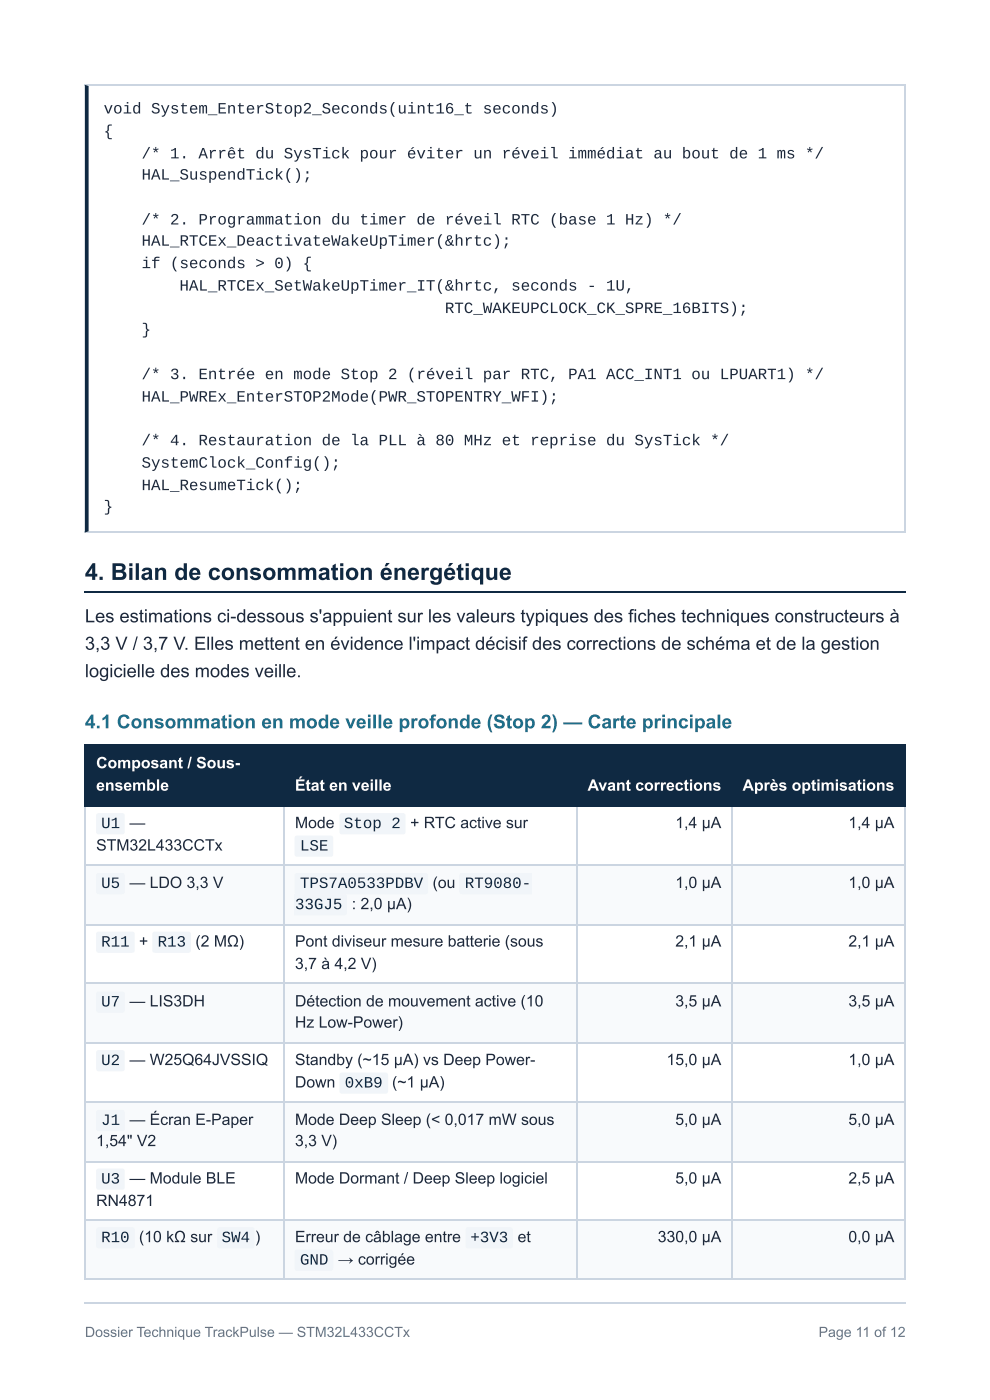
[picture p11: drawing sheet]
<svg xmlns="http://www.w3.org/2000/svg" width="210mm" height="297mm" viewBox="0 0 210 297" stroke-linecap="round" stroke-linejoin="round" font-family="sans-serif">
<defs><g id="words">
<text font-size="4.9" fill="#0f2942" x="18" y="123">4. Bilan de consommation énergétique</text>
<text font-size="4.1" fill="#1d6f8a" x="18" y="154.5">4.1 Consommation en mode veille profonde (Stop 2) — Carte principale</text>
<g font-size="3.9" fill="#1e293b">
<text x="18" y="132">Les estimations ci-dessous s'appuient sur les valeurs typiques des fiches techniques constructeurs à</text>
<text x="18" y="137.8">3,3 V / 3,7 V. Elles mettent en évidence l'impact décisif des corrections de schéma et de la gestion</text>
<text x="18" y="143.7">logicielle des modes veille.</text>
</g>
<g font-size="3.3" fill="#1e293b">
<text x="22" y="24.1">void System_EnterStop2_Seconds(uint16_t seconds)</text>
<text x="22" y="28.8">{</text>
<text x="30" y="33.6">/* 1. Arrêt du SysTick pour éviter un réveil immédiat au bout de 1 ms */</text>
<text x="30" y="38.1">HAL_SuspendTick();</text>
<text x="30" y="47.6">/* 2. Programmation du timer de réveil RTC (base 1 Hz) */</text>
<text x="30" y="52.1">HAL_RTCEx_DeactivateWakeUpTimer(&amp;hrtc);</text>
<text x="30" y="56.9">if (seconds &gt; 0) {</text>
<text x="38" y="61.6">HAL_RTCEx_SetWakeUpTimer_IT(&amp;hrtc, seconds - 1U,</text>
<text x="30" y="70.9">}</text>
<text x="94.3" y="66.4">RTC_WAKEUPCLOCK_CK_SPRE_16BITS);</text>
<text x="30" y="80.4">/* 3. Entrée en mode Stop 2 (réveil par RTC, PA1 ACC_INT1 ou LPUART1) */</text>
<text x="30" y="85.2">HAL_PWREx_EnterSTOP2Mode(PWR_STOPENTRY_WFI);</text>
<text x="30" y="94.5">/* 4. Restauration de la PLL à 80 MHz et reprise du SysTick */</text>
<text x="30" y="99.2">SystemClock_Config();</text>
<text x="30" y="104">HAL_ResumeTick();</text>
<text x="22" y="108.5">}</text>
<text x="27.5" y="175.7">—</text>
<text x="62.5" y="175.7">Mode</text>
<text x="86.9" y="175.7">+ RTC active sur</text>
<text x="143.2" y="175.7">1,4 µA</text>
<text x="179.9" y="175.7">1,4 µA</text>
<text x="20.4" y="180.4">STM32L433CCTx</text>
<text x="27.5" y="188.4">— LDO 3,3 V</text>
<text x="91.7" y="188.4">(ou</text>
<text x="143.2" y="188.4">1,0 µA</text>
<text x="179.9" y="188.4">1,0 µA</text>
<text x="74.6" y="192.9">: 2,0 µA)</text>
<text x="29.5" y="200.8">+</text>
<text x="41.4" y="200.8">(2 MΩ)</text>
<text x="62.5" y="200.8">Pont diviseur mesure batterie (sous</text>
<text x="143.2" y="200.8">2,1 µA</text>
<text x="179.9" y="200.8">2,1 µA</text>
<text x="62.5" y="205.6">3,7 à 4,2 V)</text>
<text x="27.5" y="213.5">— LIS3DH</text>
<text x="62.5" y="213.5">Détection de mouvement active (10</text>
<text x="143.2" y="213.5">3,5 µA</text>
<text x="179.9" y="213.5">3,5 µA</text>
<text x="62.5" y="218">Hz Low-Power)</text>
<text x="27.5" y="226">— W25Q64JVSSIQ</text>
<text x="62.5" y="226">Standby (~15 µA) vs Deep Power-</text>
<text x="141.3" y="226">15,0 µA</text>
<text x="179.9" y="226">1,0 µA</text>
<text x="62.5" y="230.7">Down</text>
<text x="83.1" y="230.7">(~1 µA)</text>
<text x="27.5" y="238.7">— Écran E-Paper</text>
<text x="62.5" y="238.7">Mode Deep Sleep (&lt; 0,017 mW sous</text>
<text x="143.2" y="238.7">5,0 µA</text>
<text x="179.9" y="238.7">5,0 µA</text>
<text x="20.4" y="243.2">1,54&quot; V2</text>
<text x="62.5" y="243.2">3,3 V)</text>
<text x="27.5" y="251.1">— Module BLE</text>
<text x="62.5" y="251.1">Mode Dormant / Deep Sleep logiciel</text>
<text x="143.2" y="251.1">5,0 µA</text>
<text x="179.9" y="251.1">2,5 µA</text>
<text x="20.4" y="255.9">RN4871</text>
<text x="29.5" y="263.5">(10 kΩ sur</text>
<text x="54.1" y="263.5">)</text>
<text x="62.5" y="263.5">Erreur de câblage entre</text>
<text x="109.7" y="263.5">et</text>
<text x="139.4" y="263.5">330,0 µA</text>
<text x="179.9" y="263.5">0,0 µA</text>
<text x="71.6" y="268.3">→ corrigée</text>
</g>
<g font-size="3.3" fill="#fff">
<text x="20.4" y="163">Composant / Sous-</text>
<text x="20.4" y="167.7">ensemble</text>
<text x="62.5" y="167.7">État en veille</text>
<text x="124.6" y="167.7">Avant corrections</text>
<text x="157.4" y="167.7">Après optimisations</text>
</g>
<g font-size="3.3" fill="#0f2942">
<text x="21.4" y="175.7">U1</text>
<text x="72.9" y="175.7">Stop 2</text>
<text x="63.6" y="180.4">LSE</text>
<text x="21.4" y="188.4">U5</text>
<text x="63.6" y="188.4">TPS7A0533PDBV</text>
<text x="98.5" y="188.4">RT9080-</text>
<text x="62.5" y="192.9">33GJ5</text>
<text x="21.4" y="200.8">R11</text>
<text x="33.4" y="200.8">R13</text>
<text x="21.4" y="213.5">U7</text>
<text x="21.4" y="226">U2</text>
<text x="73.1" y="230.7">0xB9</text>
<text x="21.4" y="238.7">J1</text>
<text x="21.4" y="251.1">U3</text>
<text x="21.4" y="263.5">R10</text>
<text x="47" y="263.5">SW4</text>
<text x="99.7" y="263.5">+3V3</text>
<text x="63.6" y="268.3">GND</text>
</g>
<g font-size="3" fill="#64748b">
<text x="18" y="283.6">Dossier Technique TrackPulse — STM32L433CCTx</text>
<text x="173.6" y="283.6">Page 11 of 12</text>
</g>
</g></defs>
<path d="M18 18.1h174.1M192 18v95M18 112.8h174.1" fill="none" stroke="#cbd5e1" stroke-width=".26"/>
<path d="M18 18l.8 .3v94.4l-.8 .3z" fill="#0f2942"/>
<path d="M18 125.5h174.1" fill="none" stroke="#0f2942" stroke-width=".26"/>
<g fill="#0f2942">
<path d="M18.3 158.2h42v12.7h-42z"/>
<path d="M60.3 158.2h61.9v12.7h-61.9z"/>
<path d="M122.2 158.2h32.8v12.7h-32.8z"/>
<path d="M155 158.2h36.8v12.7h-36.8z"/>
</g>
<g fill="#f8fafc">
<path d="M18.3 183.6h42v12.5h-42z"/>
<path d="M60.3 183.6h61.9v12.5h-61.9z"/>
<path d="M122.2 183.6h32.8v12.5h-32.8z"/>
<path d="M155 183.6h36.8v12.5h-36.8z"/>
<path d="M18.3 208.8h42v12.4h-42z"/>
<path d="M60.3 208.8h61.9v12.4h-61.9z"/>
<path d="M122.2 208.8h32.8v12.4h-32.8z"/>
<path d="M155 208.8h36.8v12.4h-36.8z"/>
<path d="M18.3 233.9h42v12.4h-42z"/>
<path d="M60.3 233.9h61.9v12.4h-61.9z"/>
<path d="M122.2 233.9h32.8v12.4h-32.8z"/>
<path d="M155 233.9h36.8v12.4h-36.8z"/>
<path d="M18.3 258.8h42v12.7h-42z"/>
<path d="M60.3 258.8h61.9v12.7h-61.9z"/>
<path d="M122.2 258.8h32.8v12.7h-32.8z"/>
<path d="M155 258.8h36.8v12.7h-36.8z"/>
</g>
<path d="M18 158.1h174.1M18.1 158v13.2M60.2 158v13.2M122.4 158v13.2M155.2 158v13.2M192 158v13.2M18 171.1h174.1" fill="none" stroke="#0f2942" stroke-width=".26"/>
<g fill="none" stroke="#cbd5e1" stroke-width=".26">
<path d="M18.1 171.2v100.3M60.2 171.2v100.3M122.4 171.2v100.3M155.2 171.2v100.3M192 171.2v100.3M18 183.5h174.1M18 196.2h174.1M18 208.6h174.1M18 221.3h174.1M18 233.8h174.1M18 246.5h174.1M18 258.9h174.1"/>
<path d="M18 271.3h174.1"/>
</g>
<g fill="#f1f5f9">
<path d="M20.5 172.7l.4-.2 5.3 .1 .3 .4-.1 3.8-.5 .2-5.3-.1-.2-.4v-3.5z"/>
<path d="M72.1 172.7l.4-.2h13.1l.4 .4v3.7l-.2 .3-.3 .1h-13.1l-.3-.1-.1-.4v-3.5z"/>
<path d="M62.6 177.4l.4-.1h7.3l.3 .5v3.6l-.5 .4-7.3-.1-.4-.5v-3.4z"/>
<path d="M20.5 185.4l.4-.2 5.3 .1 .3 .4-.1 3.8-.5 .2-5.3-.1-.2-.4v-3.5z"/>
<path d="M62.6 185.4l.4-.2h27.3l.4 .4v3.7l-.1 .3-.4 .1h-27.3l-.4-.2-.1-.3v-3.5z"/>
<path d="M97.5 185.4l.4-.2h14.9v4.5h-15l-.3-.2-.1-.3v-3.5z"/>
<path d="M62.4 189.7h10.8l.4 .5-.1 3.7-.5 .3h-10.6z"/>
<path d="M20.5 197.8l.4-.2 7.3 .1 .4 .5-.1 3.6-.5 .3h-7.3l-.3-.5v-3.4z"/>
<path d="M32.4 197.8l.4-.2 7.4 .1 .3 .5-.1 3.6-.4 .3h-7.4l-.3-.5v-3.4z"/>
<path d="M20.5 210.5l.4-.2 5.3 .1 .3 .5-.1 3.7-.5 .2h-5.3l-.2-.5v-3.4z"/>
<path d="M20.5 222.9l.4-.1 5.3 .1 .3 .4-.1 3.7-.5 .3-5.3-.1-.2-.5v-3.4z"/>
<path d="M72.1 227.7l.4-.2 9.5 .1 .3 .5-.1 3.6-.4 .3h-9.5l-.3-.5v-3.4z"/>
<path d="M20.5 235.6l.4-.1 5.3 .1 .3 .4-.1 3.7-.5 .3-5.3-.1-.2-.5v-3.4z"/>
<path d="M20.5 248.1l.4-.2 5.3 .1 .3 .4-.1 3.8-.5 .2-5.3-.1-.2-.4v-3.5z"/>
<path d="M20.5 260.5l.4-.1h7.3l.4 .5-.1 3.6-.5 .3h-7.3l-.3-.5v-3.4z"/>
<path d="M46.2 260.5l.4-.1h7l.4 .5-.1 3.6-.5 .3h-7l-.4-.5v-3.4z"/>
<path d="M98.8 260.5l.4-.1h9.2l.3 .5v3.6l-.5 .3h-9.2l-.3-.5v-3.4z"/>
<path d="M62.6 265.3l.4-.2 7.3 .1 .3 .4v3.7l-.5 .3h-7.3l-.4-.5v-3.5z"/>
</g>
<path d="M18 276.4h174.1" fill="none" stroke="#cbd5e1" stroke-width=".26"/>
<use href="#words"/>
</svg>
